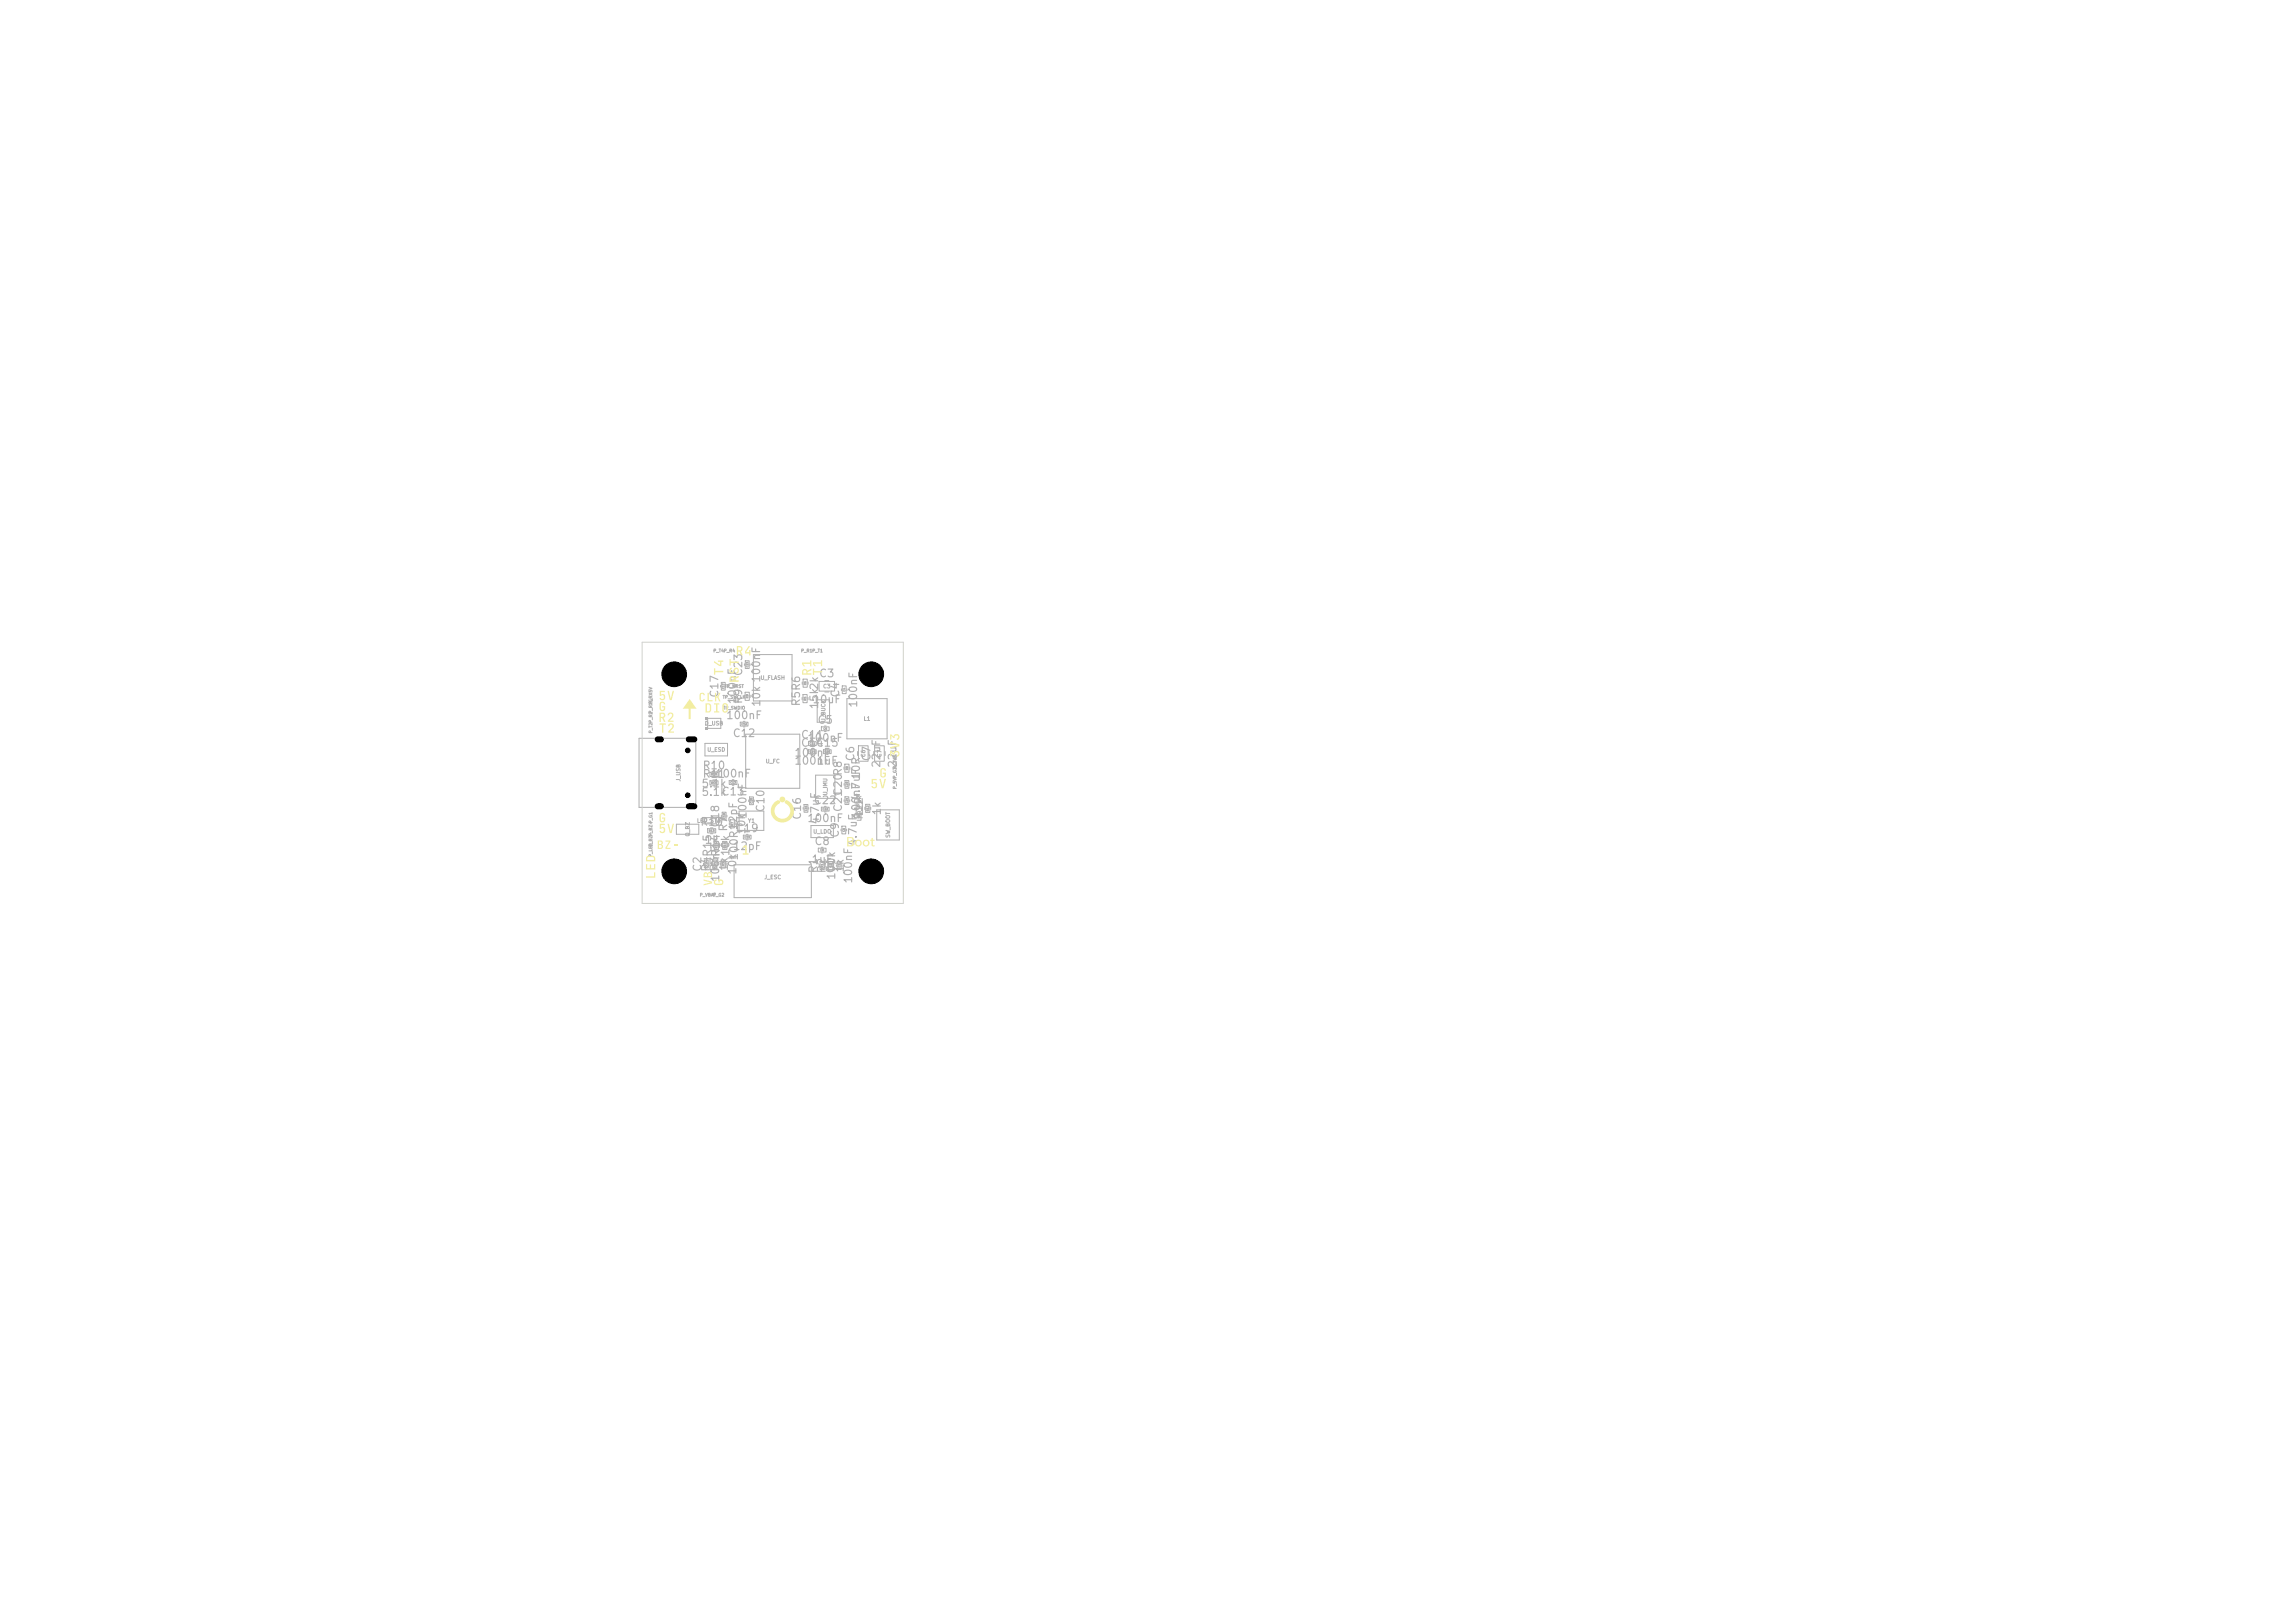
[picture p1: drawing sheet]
<svg xmlns="http://www.w3.org/2000/svg" width="297mm" height="210mm" viewBox="0 0 297 210" stroke-linecap="round" stroke-linejoin="round" font-family="sans-serif">
<defs><g id="words">
<g font-size="1" fill="#afafaf">
<text x="96.3" y="87.6" transform="rotate(-90 96.3 87.6)">C23</text>
<text x="105.9" y="87.9">C3</text>
<text x="93.2" y="90.4" transform="rotate(-90 93.2 90.4)">C17</text>
<text x="93.9" y="93.3">100nF</text>
<text x="94.7" y="95.6">C12</text>
<text x="95.5" y="91.2" transform="rotate(-90 95.5 91.2)">100nF</text>
<text x="96.3" y="91.2" transform="rotate(-90 96.3 91.2)">R9</text>
<text x="98.6" y="91.6" transform="rotate(-90 98.6 91.6)">10k 100nF</text>
<text x="103.6" y="95.8">C11</text>
<text x="103.8" y="91.5" transform="rotate(-90 103.8 91.5)">R5R6</text>
<text x="105.1" y="91.2">10uF</text>
<text x="105.7" y="93.9">C5</text>
<text x="106.1" y="91.9" transform="rotate(-90 106.1 91.9)">15k2k</text>
<text x="108.8" y="90.3" transform="rotate(-90 108.8 90.3)">C4</text>
<text x="111.2" y="91.7" transform="rotate(-90 111.2 91.7)">100nF</text>
<text x="90.8" y="99.8">R10</text>
<text x="90.8" y="100.9">R11</text>
<text x="92.5" y="100.8">100nF</text>
<text x="102.7" y="99.2">100nF</text>
<text x="102.7" y="98.1">100nF</text>
<text x="103.6" y="96.9">C14</text>
<text x="104.4" y="96.2">100nF</text>
<text x="105.5" y="96.9">C15</text>
<text x="105.6" y="99.2">1uF</text>
<text x="109.2" y="100.5" transform="rotate(-90 109.2 100.5)">R8</text>
<text x="110.8" y="98.6" transform="rotate(-90 110.8 98.6)">C6</text>
<text x="112.9" y="98.6" transform="rotate(-90 112.9 98.6)">C7</text>
<text x="114.2" y="99.4" transform="rotate(-90 114.2 99.4)">22uF</text>
<text x="116.2" y="99.4" transform="rotate(-90 116.2 99.4)">22uF</text>
<text x="90.5" y="107.1">R13</text>
<text x="90.7" y="102.1">5.1k</text>
<text x="90.7" y="103.2">5.1k</text>
<text x="93.3" y="107.2" transform="rotate(-90 93.3 107.2)">C18</text>
<text x="93.3" y="103.2">C13</text>
<text x="95.1" y="107.9">C19</text>
<text x="96.8" y="106" transform="rotate(-90 96.8 106)">100nF</text>
<text x="99.2" y="105.2" transform="rotate(-90 99.2 105.2)">C10</text>
<text x="103.9" y="106.2" transform="rotate(-90 103.9 106.2)">C16</text>
<text x="104.4" y="106.6">100nF</text>
<text x="105.2" y="104.3">C22</text>
<text x="106.2" y="106.8" transform="rotate(-90 106.2 106.8)">4.7uF</text>
<text x="109.2" y="105.2" transform="rotate(-90 109.2 105.2)">C21</text>
<text x="109.2" y="103.1" transform="rotate(-90 109.2 103.1)">C20</text>
<text x="111.5" y="106" transform="rotate(-90 111.5 106)">100nF 10R</text>
<text x="111.5" y="103.7" transform="rotate(-90 111.5 103.7)">4.7uF</text>
<text x="111.9" y="106.2" transform="rotate(-90 111.9 106.2)">R12</text>
<text x="114.2" y="105.6" transform="rotate(-90 114.2 105.6)">1k</text>
<text x="91" y="112.9" transform="rotate(-90 91 112.9)">C2</text>
<text x="91.1" y="109.4">1k</text>
<text x="92.1" y="112.9" transform="rotate(-90 92.1 112.9)">R4R15</text>
<text x="93.2" y="112.9" transform="rotate(-90 93.2 112.9)">R3R14</text>
<text x="94.4" y="112.8" transform="rotate(-90 94.4 112.8)">1k10k R7</text>
<text x="94.8" y="110.2">12pF</text>
<text x="95.5" y="113.3" transform="rotate(-90 95.5 113.3)">10k</text>
<text x="95.7" y="111.4" transform="rotate(-90 95.7 111.4)">100R12pF</text>
<text x="96.7" y="108.1" transform="rotate(-90 96.7 108.1)">10k</text>
<text x="104.9" y="111.9">1uF</text>
<text x="105.3" y="109.6">C8</text>
<text x="106" y="113.1" transform="rotate(-90 106 113.1)">R1</text>
<text x="107.1" y="113.1" transform="rotate(-90 107.1 113.1)">R2</text>
<text x="108.2" y="113.1" transform="rotate(-90 108.2 113.1)">C1</text>
<text x="108.3" y="113.9" transform="rotate(-90 108.3 113.9)">100k</text>
<text x="108.8" y="108.5" transform="rotate(-90 108.8 108.5)">C9</text>
<text x="109.4" y="113" transform="rotate(-90 109.4 113)">1k</text>
<text x="111.1" y="109.6" transform="rotate(-90 111.1 109.6)">4.7uF</text>
<text x="93.3" y="114.2" transform="rotate(-90 93.3 114.2)">100nF</text>
<text x="110.5" y="114.4" transform="rotate(-90 110.5 114.4)">100nF</text>
</g>
<g font-size=".5" fill="#afafaf">
<text x="98.4" y="88.1">U_FLASH</text>
<text x="106.5" y="89.2">C3</text>
<text x="91.2" y="94">D_USB</text>
<text x="106.9" y="93.5" transform="rotate(-90 106.9 93.5)">U_BUCK</text>
<text x="111.7" y="93.4">L1</text>
<text x="88.2" y="101.2" transform="rotate(-90 88.2 101.2)">J_USB</text>
<text x="91.5" y="97.4">U_ESD</text>
<text x="99" y="98.9">U_FC</text>
<text x="112.1" y="98" transform="rotate(-90 112.1 98)">C6</text>
<text x="114.2" y="98" transform="rotate(-90 114.2 98)">C7</text>
<text x="90.1" y="106.6">LED_STAT</text>
<text x="96.7" y="106.6">Y1</text>
<text x="105.2" y="108">U_LDO</text>
<text x="107.2" y="103" transform="rotate(-90 107.2 103)">U_IMU</text>
<text x="111.6" y="106.3" transform="rotate(-90 111.6 106.3)">LED_PWR</text>
<text x="89.4" y="108.3" transform="rotate(-90 89.4 108.3)">Q_BZ</text>
<text x="98.9" y="113.9">J_ESC</text>
<text x="115.3" y="108.5" transform="rotate(-90 115.3 108.5)">SW_BOOT</text>
</g>
<g font-size=".4" fill="#afafaf">
<text x="92.3" y="84.5">P_T4P_R4</text>
<text x="93.7" y="89.1">TP_NRST</text>
<text x="103.6" y="84.5">P_R1P_T1</text>
<text x="84.5" y="94.9" transform="rotate(-90 84.5 94.9)">P_T2P_R2</text>
<text x="84.5" y="92.4" transform="rotate(-90 84.5 92.4)">P_RXG</text>
<text x="84.5" y="91.1" transform="rotate(-90 84.5 91.1)">P_RX5V</text>
<text x="93.5" y="90.5">TP_SWCLK</text>
<text x="93.5" y="91.9">TP_SWDIO</text>
<text x="116.1" y="99.5" transform="rotate(-90 116.1 99.5)">P_3V3</text>
<text x="84.5" y="106.6" transform="rotate(-90 84.5 106.6)">P_G1</text>
<text x="116.1" y="102.2" transform="rotate(-90 116.1 102.2)">P_5VP_G3</text>
<text x="84.5" y="110.9" transform="rotate(-90 84.5 110.9)">P_LED</text>
<text x="84.5" y="109.6" transform="rotate(-90 84.5 109.6)">P_BZ-</text>
<text x="84.5" y="108.2" transform="rotate(-90 84.5 108.2)">P_BZ+</text>
<text x="90.5" y="116.1">P_VBAT</text>
<text x="92.2" y="116.1">P_G2</text>
</g>
<g font-size=".3" fill="#afafaf">
<text x="93.8" y="89.2" transform="rotate(-90 93.8 89.2)">C17</text>
<text x="96.9" y="86.4" transform="rotate(-90 96.9 86.4)">C23</text>
<text x="104.4" y="88.7" transform="rotate(-90 104.4 88.7)">R6</text>
<text x="109.4" y="89.5" transform="rotate(-90 109.4 89.5)">C4</text>
<text x="95.9" y="93.9">C12</text>
<text x="96.9" y="90.4" transform="rotate(-90 96.9 90.4)">R9</text>
<text x="104.4" y="90.7" transform="rotate(-90 104.4 90.7)">R5</text>
<text x="106.5" y="94.5">C5</text>
<text x="92" y="100.4">R10</text>
<text x="92" y="101.5">R11</text>
<text x="94.5" y="101.4">C13</text>
<text x="104.7" y="97.5">C14</text>
<text x="104.7" y="96.4">C11</text>
<text x="106.7" y="97.4">C15</text>
<text x="109.8" y="101.9" transform="rotate(-90 109.8 101.9)">C20</text>
<text x="109.8" y="99.7" transform="rotate(-90 109.8 99.7)">R8</text>
<text x="91.7" y="107.7">R13</text>
<text x="93.9" y="106" transform="rotate(-90 93.9 106)">C18</text>
<text x="95" y="106.9" transform="rotate(-90 95 106.9)">R7</text>
<text x="97.4" y="104" transform="rotate(-90 97.4 104)">C10</text>
<text x="104.5" y="105" transform="rotate(-90 104.5 105)">C16</text>
<text x="106.4" y="104.9">C22</text>
<text x="109.4" y="107.7" transform="rotate(-90 109.4 107.7)">C9</text>
<text x="109.8" y="104" transform="rotate(-90 109.8 104)">C21</text>
<text x="112.5" y="105" transform="rotate(-90 112.5 105)">R12</text>
<text x="91.6" y="112.1" transform="rotate(-90 91.6 112.1)">C2</text>
<text x="92.7" y="112.1" transform="rotate(-90 92.7 112.1)">R4</text>
<text x="92.9" y="109.8" transform="rotate(-90 92.9 109.8)">R15</text>
<text x="93.8" y="112.1" transform="rotate(-90 93.8 112.1)">R3</text>
<text x="94" y="109.8" transform="rotate(-90 94 109.8)">R14</text>
<text x="96.3" y="108.5">C19</text>
<text x="106.1" y="110.2">C8</text>
<text x="106.6" y="112.3" transform="rotate(-90 106.6 112.3)">R1</text>
<text x="107.7" y="112.3" transform="rotate(-90 107.7 112.3)">R2</text>
<text x="108.8" y="112.3" transform="rotate(-90 108.8 112.3)">C1</text>
</g>
</g></defs>
<g fill="none" stroke="#afafaf" stroke-width=".13">
<path d="M91.6 93h1.7v1.3h-1.7zM91.9 99.9h1v.6h-1zM92.2 99.8h.4M96.5 95h7v7h-7zM104.6 97h1v.5h-1zM105 96.9h.2M105 97.6h.2M105.8 90.6h1.6v2.9h-1.6zM106 88.2h2v1.2h-2zM106.6 97h1v.5h-1zM106.7 88.1h.6M106.7 89.5h.6"/>
<path d="M107 96.9h.2M107 97.6h.2M109.2 99.2v.4M109.3 98.9h.6v1h-.6zM109.6 90.4h5.2v5.2h-5.2zM110 99.2v.4M111 97.2v.6M111.1 96.5h1.2v2h-1.2zM112.5 97.2v.6M113.1 97.2v.6M113.2 96.5h1.2v2h-1.2zM114.5 97.2v.6"/>
<path d="M92.2 100.6h.4M95.6 105h3.2v2.5h-3.2zM105.5 100.3h2.6v3h-2.6zM113.5 104.8h2.9v3.9h-2.9z"/>
</g>
<g fill="#afafaf">
<path d="M91.3 92.8h.3v.4h-.3z"/>
<path d="M91.3 94.1h.3v.3h-.3z"/>
</g>
<g fill="none" stroke="#afafaf" stroke-width=".13">
<path d="M82.7 95.5h7.4v9h-7.4zM91.2 96.2h2.9v1.6h-2.9zM93.2 88.7v.2M93.4 88.3h.4v1h-.4zM94 88.7v.2M95.8 93.4h1v.6h-1zM96.2 93.3h.2M96.2 94.1h.2M96.3 89.9v.4M96.3 85.9v.2M96.4 89.6h.6v1h-.6zM96.4 85.5h.6v1h-.6z"/>
<path d="M97.1 85.9v.2M97.1 89.9v.4M97.5 84.7h5v6h-5zM103.8 90.2v.4M103.8 88.2v.4M103.9 89.9h.6v1h-.6zM103.9 87.9h.6v1h-.6zM104.6 90.2v.4M104.6 88.2v.4M104.6 96h1v.5h-1zM105 95.9h.2M105 96.6h.2"/>
<path d="M106.3 94.1h1v.4h-1zM106.7 93.9h.2M106.7 94.7h.2M108.9 89.1v.3M109 88.7h.5v1h-.5zM109.6 89.1v.3M87.5 106.7h2.9v1.3h-2.9zM91 111.7v.2M91.1 105.8h1.6v.8h-1.6zM91.1 111.3h.6v1h-.6zM91.6 107.2h1v.6h-1zM91.8 111.7v.2"/>
<path d="M91.9 101h1v.6h-1zM91.9 107.1h.4M91.9 107.9h.4M92.1 111.6v.4M92.2 111.3h.6v1h-.6zM92.2 100.9h.4M92.2 101.7h.4M92.3 109.2v.4M92.4 108.9h.6v1h-.6zM92.9 111.6v.4M93.1 109.2v.4M93.2 111.6v.4"/>
<path d="M93.3 111.3h.6v1h-.6zM93.4 105.5v.2M93.4 109.2v.4M93.5 105.1h.5v1h-.5zM93.5 108.9h.6v1h-.6zM94 111.6v.4M94.1 105.5v.2M94.2 109.2v.4M94.4 101h1v.5h-1zM94.4 106.4v.4M94.5 106.1h.5v1h-.5zM94.8 100.9h.2"/>
<path d="M94.8 101.6h.2M95 111.9h10v4.3h-10zM95.1 106.4v.4M96.2 108.1h1v.5h-1zM96.6 108h.2M96.6 108.7h.2M96.9 103.5v.2M97 103.1h.5v1h-.5zM97.6 103.5v.2M103.9 104.5v.2M104.1 104.1h.4v1h-.4zM104.7 104.5v.2"/>
<path d="M105 106.8h2.8v1.6h-2.8zM105.9 109.8h1v.4h-1zM106 111.8v.4M106.1 111.5h.6v1h-.6zM106.3 109.6h.2M106.3 110.4h.2M106.3 104.4h1v.6h-1zM106.7 104.3h.2M106.7 105.1h.2M106.8 111.8v.4M107.1 111.8v.4M107.2 111.5h.6v1h-.6z"/>
<path d="M107.9 111.8v.4M108.2 111.9v.2M108.4 111.5h.4v1h-.4zM108.8 107.3v.2M108.9 106.9h.6v1h-.6zM109 111.9v.2M109.2 101.4v.2M109.2 103.5v.2M109.4 103.1h.4v1h-.4zM109.4 101h.4v1h-.4zM109.6 107.3v.2M110 101.4v.2"/>
<path d="M110 103.5v.2M110.8 103.8h.8v1.6h-.8zM111.9 104.4v.4M112 104.1h.6v1h-.6zM112.7 104.4v.4"/>
</g>
<g fill="#f2eda1">
<path d="M87.2 109.3h.5v.1h-.5z"/>
<path d="M83.6 113.4h1v-.5h.2v.7h-1.2z"/>
<path d="M91.6 89.7h.1v.9h.5v.1h-.6z"/>
<path d="M89.3 90.4l.8 1.3h-.7v1.4h-.3v-1.4h-.7z"/>
<path d="M85.4 93.6h.8v.2h-.4v1h-.1v-1h-.3z"/>
<path d="M92.4 86.5h.2v.3h1v.2h-1v.3h-.2z"/>
<path d="M94.4 85.3h.2v.3h1v.2h-1v.3h-.2z"/>
<path d="M105.2 86.5h.2v.3h1v.2h-1v.3h-.2z"/>
<path d="M86.1 108.8h.7v.1l-.5 .8h.5v.1h-.7v-.1l.5-.8h-.5z"/>
<path d="M96.1 109.6l.3-.2h.2v1h.3v.2h-.8v-.2h.3v-.9l-.3 .3z"/>
<path d="M103.8 85.7h1v-.2h.2v.7h-.2v-.3h-.8l.2 .3h-.2l-.2-.3z"/>
<path d="M105.2 85.7h1v-.3h.2v.8h-.2v-.3h-.8l.2 .3h-.2l-.2-.3z"/>
<path d="M83.6 111.8h.2v.5h.3v-.4h.2v.4h.3v-.5h.2v.7h-1.2z"/>
<path d="M92.4 91h.7v.2h-.3v.8h.3v.2h-.7v-.2h.3v-.8h-.3z"/>
<path d="M92.4 85.5l.7 .5 .1-.4h-.3v-.1h.7v.1h-.2v.6h-.3l-.7-.5z"/>
<path d="M96.9 83.6h.2l-.5 .8h.4v-.3h.1v.7h-.1v-.3h-.6v-.2z"/>
<path d="M92.5 89.7h.2v.4h.1l.3-.4h.1l-.2 .5 .3 .5h-.2l-.3-.4h-.1v.4h-.2z"/>
<path d="M86.4 89.4h.2l.2 1 .2-1h.2l-.3 1.2h-.2z"/>
<path d="M86.4 106.6h.2l.2 1 .2-1h.2l-.3 1.2h-.2z"/>
<path d="M91.1 113.8l1 .3v.2l-1 .3v-.2l.9-.2-.9-.2z"/>
<path d="M113.8 100.8h.2l.2 1 .3-1h.2l-.4 1.2h-.2z"/>
<path d="M115.2 96l1.2 .3v.3l-1.2 .3v-.2l1-.3-1-.2z"/>
<path d="M112.8 108.5l.1-.1v.3h.3v.1h-.3l.1 .5 .2 .1v.1h-.1a.25 .25 0 0 1-.3-.2v-.5h-.2v-.1h.2z"/>
<path d="M94.5 87.6l.3-.1 .3 .2 .5-.3v.3l-.5 .2v.1h.5v.2h-1.2v-.2h.6l-.1-.3-.1-.1-.2 .1v.3h-.2z"/>
<path d="M103.9 86.6h.3l.3 .2 .5-.3v.2l-.5 .3v.1h.5v.2h-1.2v-.2h.5v-.3l-.1-.1-.2 .1v.3h-.2z"/>
<path d="M85.4 92.2h.4l.3 .2v.3l-.2 .2 .2 .5h-.2l-.2-.5h-.2v.5h-.1v-1h.1v.4l.3-.1 .1-.1-.1-.2h-.4z"/>
<path d="M95.4 83.6h.4l.2 .1 .1 .4-.2 .2 .2 .5h-.2l-.2-.5h-.2v.5h-.1v-1h.1v.3h.3l.1-.1-.1-.2h-.4z"/>
<path d="M83.7 110.8l.2-.1 .7 .1 .2 .2v.4h-1.2v-.1h1v-.3l-.2-.1h-.5l-.1 .4h-.2z"/>
<path d="M91.3 91h.5l.2 .2v.7l-.2 .3h-.5v-1h.2v.8h.3l.1-.2-.1-.6h-.5z"/>
<path d="M86.5 92.3l.3-.1 .3 .2v.3l-.5 .5h.6v.2h-.8v-.2l.6-.6-.1-.2h-.1h-.2v.2h-.2z"/>
<path d="M86.6 93.7l.3-.1 .3 .2v.3l-.5 .5h.5v.2h-.7v-.2l.5-.6v-.2h-.2h-.1l-.1 .2h-.1z"/>
<path d="M115.2 95h.2l.2 .3a.36 .36 0 0 1 .5-.3l.2 .1 .1 .3-.1 .2-.2 .1v-.1l.2-.2-.2-.2h-.3v.3h-.2l-.3-.3v.5h-.1z"/>
<path d="M115.2 97.2h.2l.2 .3a.36 .36 0 0 1 .5-.3l.2 .1 .1 .3-.1 .2-.2 .1v-.2l.2-.2-.2-.2-.3 .1v.3h-.2l-.3-.3v.5h-.1z"/>
<path d="M85.4 89.4h.6v.2h-.4l-.1 .3 .2-.1a.3 .3 0 0 1 .4 .3v.2a.37 .37 0 0 1-.4 .3 .37 .37 0 0 1-.3-.3l.3 .2 .2-.2-.1-.3-.4 .1z"/>
<path d="M85.4 106.6h.6v.2h-.4l-.1 .3 .2-.1a.3 .3 0 0 1 .4 .3v.2a.37 .37 0 0 1-.4 .3 .37 .37 0 0 1-.3-.3l.3 .2 .2-.2-.1-.3-.4 .1z"/>
<path d="M112.8 100.8h.7v.2h-.5v.3l.1-.1a.3 .3 0 0 1 .4 .3v.2a.37 .37 0 0 1-.3 .3 .37 .37 0 0 1-.4-.3l.4 .2 .1-.2-.1-.3-.4 .1z"/>
<path d="M85.1 108.8h.3a.27 .27 0 0 1 .4 .1 .27 .27 0 0 1-.2 .4l.2 .1-.1 .3-.1 .1h-.5v-.5h.2v.4h.2l.1-.2-.1-.1-.4-.1v-.4h.2v.3h.2l.1-.1-.1-.2h-.4z"/>
<path d="M91.1 112.9h.3l.2 .1 .1-.2 .3 .1 .1 .2v.4h-1v-.1h.9v-.3l-.2-.1-.1 .1-.1 .3h-.1v-.3l-.1-.1-.2 .1v.3h-.1z"/>
<path d="M109.6 108.3h.5a.3 .3 0 0 1 .4 .2 .3 .3 0 0 1-.2 .4l.2 .2-.1 .3-.2 .1h-.6v-.5h.2v.4h.4l.1-.2-.1-.2h-.6v-.5h.2v.3h.4l.1-.2-.1-.1h-.6z"/>
<path d="M90.6 89.7l.3-.1 .3 .2v.2h-.2l-.1-.2-.2 .1v.7h.2l.1-.2h.2l-.2 .3h-.3l-.1-.1-.1-.7z"/>
<path d="M93.6 91.1l.3-.1 .3 .2v.7l-.2 .3h-.3l-.2-.2v-.1h.2l.1 .2 .2-.2v-.6l-.1-.2-.2 .2v.6h-.2v-.6z"/>
<path d="M85.5 90.9l.3-.1 .3 .2v.1h-.2l-.2-.2-.2 .2v.6l.1 .1h.2l.1-.1v-.2h-.2v-.1h.4v.4l-.2 .2h-.3l-.2-.2v-.7z"/>
<path d="M85.5 105.3l.3-.1 .3 .2v.1h-.2l-.2-.2-.2 .2v.6l.1 .1h.2l.1-.1v-.2h-.2v-.1h.4v.4l-.2 .2h-.3l-.2-.2v-.7z"/>
<path d="M92.5 113.9l.2-.1v.2l-.2 .1 .1 .2h.7h.1v-.2l-.3-.1v.2h-.1v-.4h.4l.2 .2v.3l-.3 .2h-.7l-.2-.3z"/>
<path d="M114 99.5l.4-.1 .2 .2 .1 .1h-.2l-.2-.2-.2 .2v.6l.1 .1h.2l.1-.1v-.2h-.3v-.1h.5l-.1 .4-.1 .2h-.4l-.2-.2v-.7z"/>
<path d="M110.8 108.8l.3-.2 .3 .2 .1 .3-.1 .3-.3 .1-.3-.1-.2-.3h.2l.1 .2 .2 .1 .2-.1v-.2v-.2l-.2-.1-.2 .1-.1 .2h-.2z"/>
<path d="M111.8 108.8l.3-.2 .3 .2 .1 .3-.1 .3-.3 .1-.3-.1-.2-.3h.2l.1 .2 .2 .1 .2-.1v-.2v-.2l-.2-.1-.2 .1-.1 .2h-.2z"/>
<path d="M94.5 86.5l.2-.1v.2l-.2 .2 .2 .2 .2-.1 .2-.4 .3-.1 .2 .2v.4l-.3 .2v-.2l.1-.1 .1-.2-.1-.1h-.1l-.4 .5h-.3l-.2-.2z"/>
<path d="M100.2 103.9l.6-.4 .2 .2-.2 .3a1.03 1.03 0 0 0-.3 1.6 1.03 1.03 0 0 0 1.7-.1 1.03 1.03 0 0 0-.6-1.6v-.2l.2-.2 .6 .4 .3 .6v.7l-.1 .4-.4 .5-.5 .2-.5 .1-.8-.3-.5-.6-.1-.8 .1-.5z"/>
<circle cx="101.3" cy="103.4" r=".37"/>
</g>
<path d="M83.1 83.1h33.8v33.8h-33.8z" fill="none" stroke="#d0d2cd" stroke-width=".13"/>
<g fill="#000" stroke="#000" stroke-width=".13">
<circle cx="87.2" cy="87.3" r="1.6"/>
<circle cx="89" cy="97.1" r=".3"/>
<circle cx="112.7" cy="87.3" r="1.6"/>
<circle cx="87.3" cy="112.7" r="1.6"/>
<circle cx="89" cy="102.9" r=".3"/>
<circle cx="112.7" cy="112.7" r="1.6"/>
</g>
<path d="M85.1 95.7h.4M89.1 95.7h.7M85.1 104.3h.4M89.1 104.3h.7" fill="none" stroke="#000" stroke-width=".8"/>
<use href="#words"/>
</svg>
